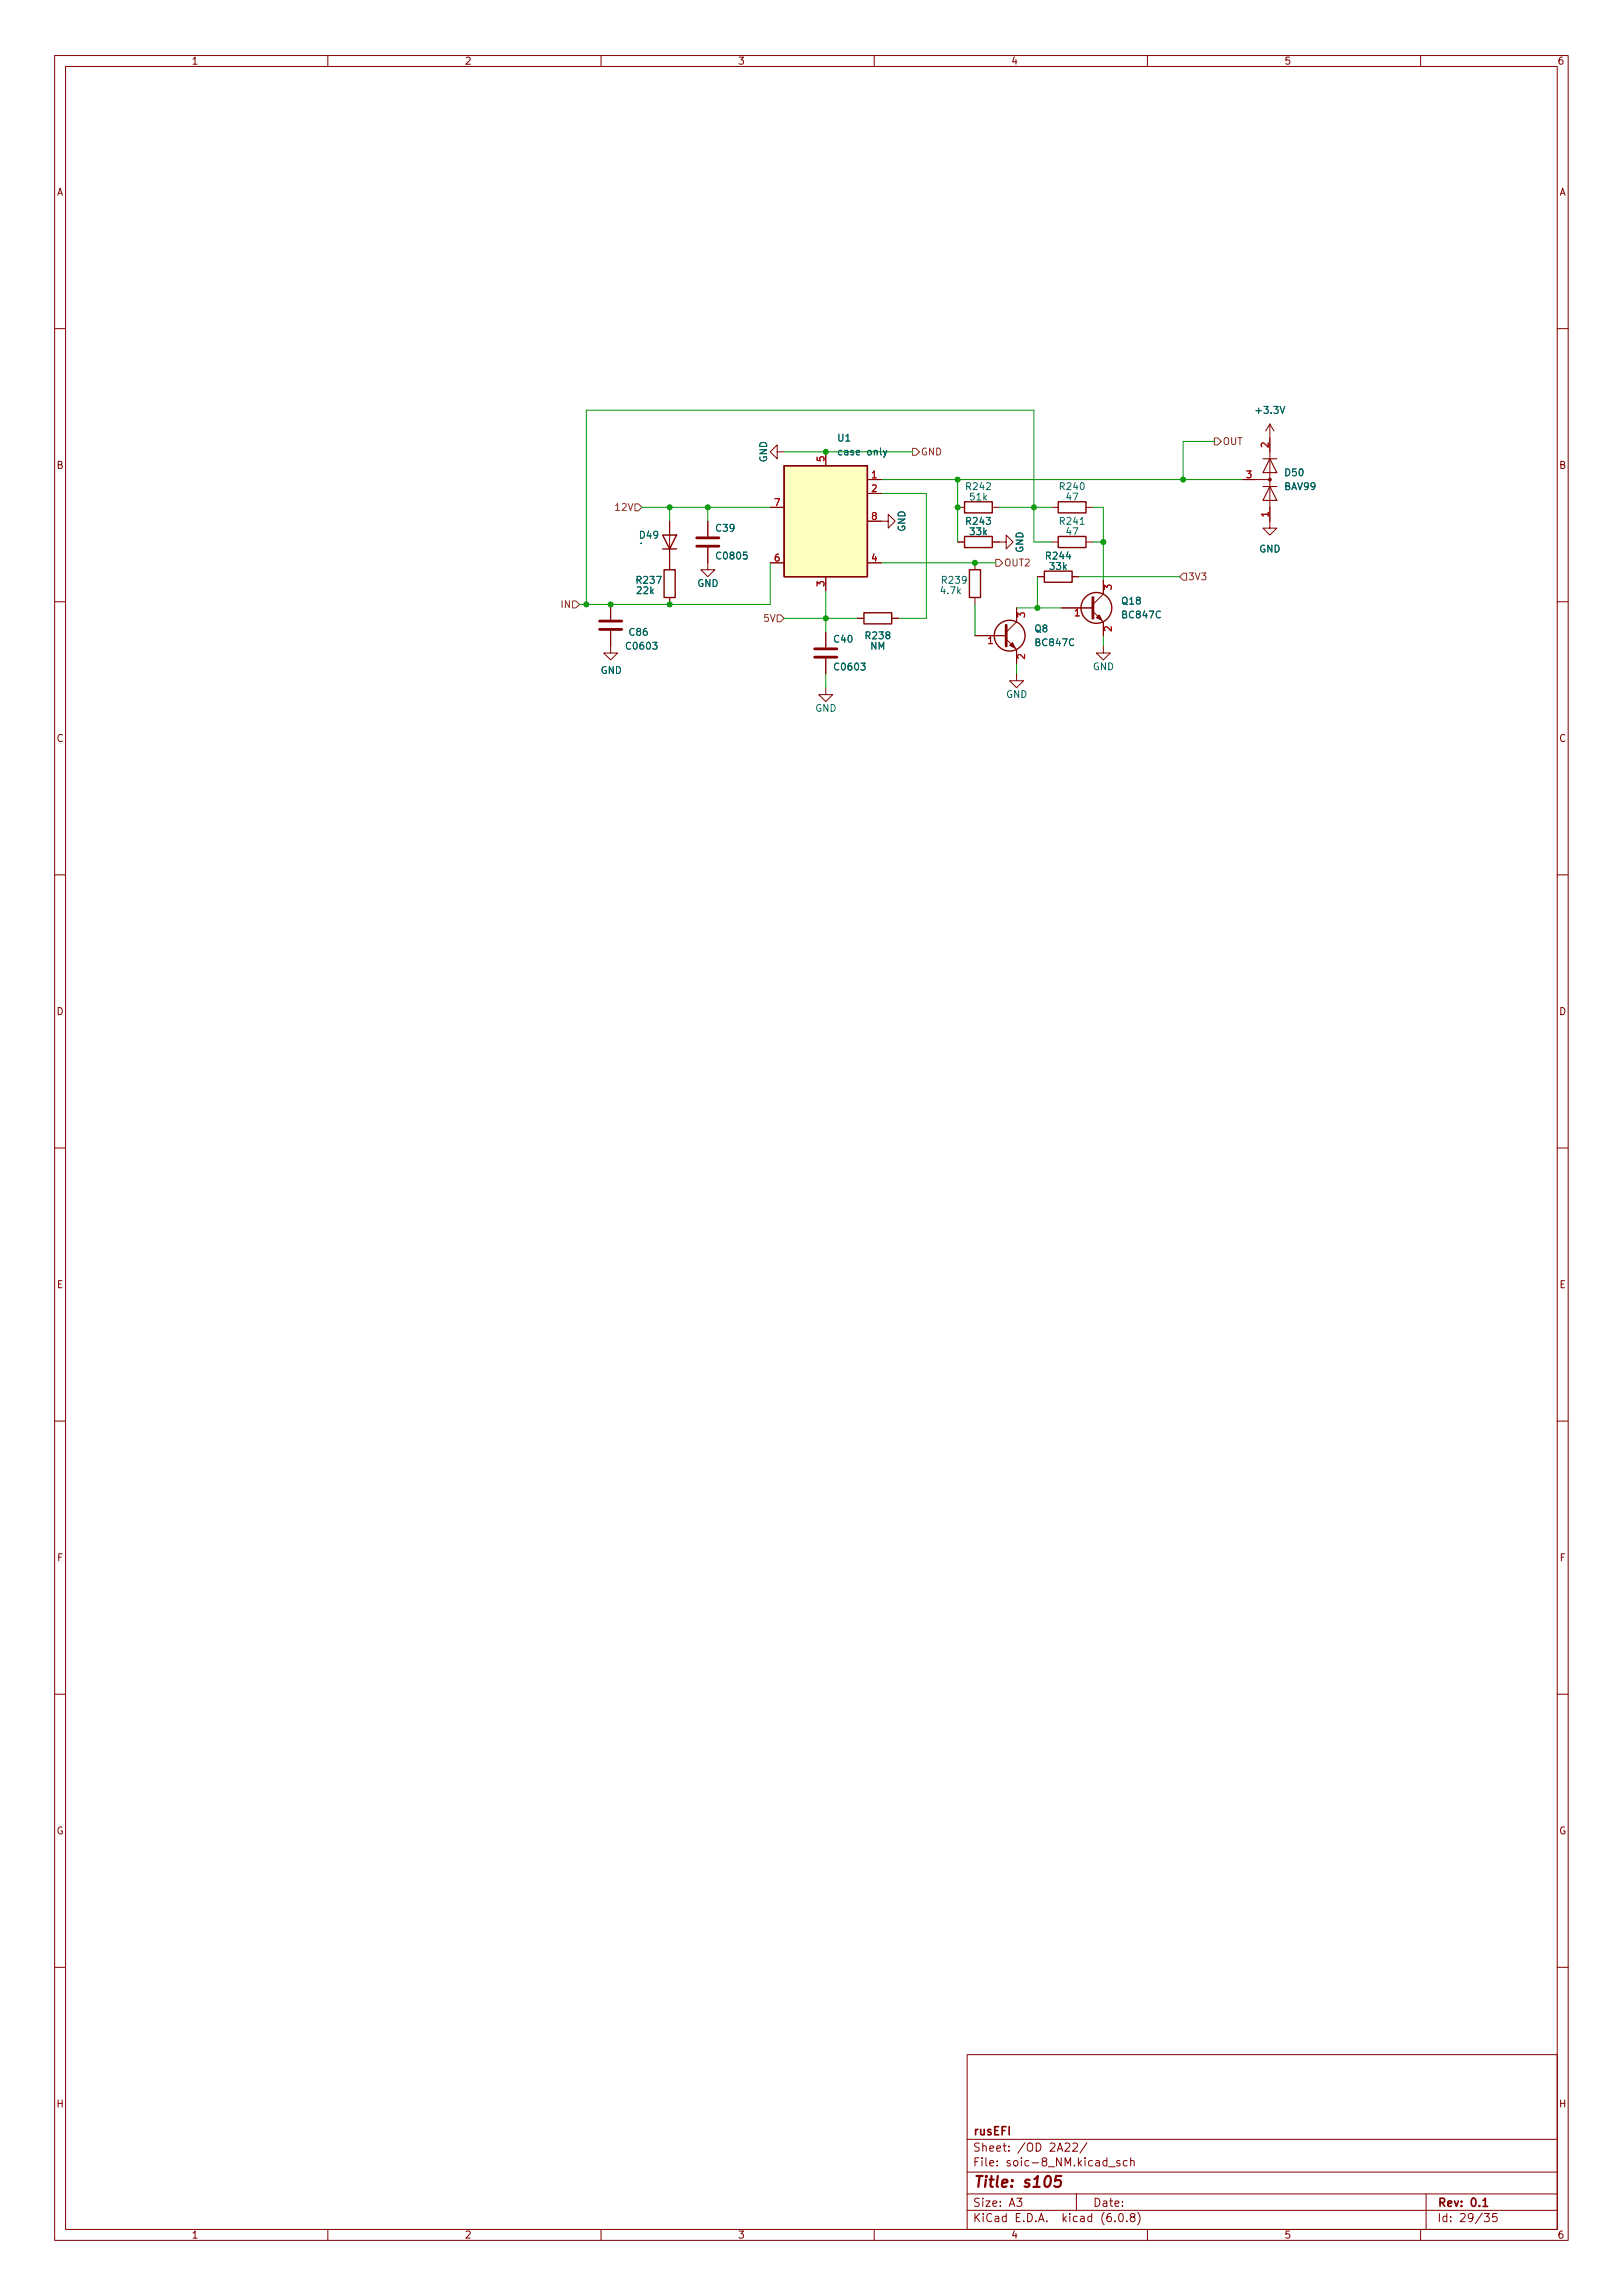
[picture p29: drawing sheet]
<svg xmlns="http://www.w3.org/2000/svg" width="297mm" height="420mm" viewBox="0 0 297 420" stroke-linecap="round" stroke-linejoin="round" font-family="sans-serif">
<defs><g id="words">
<text font-size="2.8" fill="#840000" x="178" y="400.5">Title: s105</text>
<g font-size="2.1" fill="#840000">
<text x="178" y="393.9">Sheet: /OD 2A22/</text>
<text x="178" y="390.9">rusEFI</text>
<text x="178" y="396.6">File: soic-8_NM.kicad_sch</text>
<text x="178" y="406.8">KiCad E.D.A. kicad (6.0.8)</text>
<text x="178" y="404">Size: A3</text>
<text x="200" y="404">Date:</text>
<text x="263" y="404">Rev: 0.1</text>
<text x="263" y="406.8">Id: 29/35</text>
</g>
<g font-size="1.8" fill="#840000">
<text x="35" y="11.8">1</text>
<text x="85" y="11.8">2</text>
<text x="135" y="11.8">3</text>
<text x="185" y="11.8">4</text>
<text x="235" y="11.8">5</text>
<text x="285" y="11.8">6</text>
<text x="10.3" y="35.8">A</text>
<text x="285.3" y="35.8">A</text>
<text x="10.3" y="85.8">B</text>
<text x="285.3" y="85.8">B</text>
<text x="10.3" y="135.8">C</text>
<text x="285.3" y="135.8">C</text>
<text x="10.3" y="185.8">D</text>
<text x="285.3" y="185.8">D</text>
<text x="10.4" y="235.8">E</text>
<text x="285.4" y="235.8">E</text>
<text x="10.4" y="285.8">F</text>
<text x="285.5" y="285.8">F</text>
<text x="10.3" y="335.8">G</text>
<text x="285.3" y="335.8">G</text>
<text x="10.3" y="385.8">H</text>
<text x="285.3" y="385.8">H</text>
<text x="35" y="409.8">1</text>
<text x="85" y="409.8">2</text>
<text x="135" y="409.8">3</text>
<text x="185" y="409.8">4</text>
<text x="235" y="409.8">5</text>
<text x="285" y="409.8">6</text>
</g>
<g font-size="1.8" fill="#006464">
<text x="230.1" y="75.7">+3.3V</text>
<text x="153.4" y="80.8">U1</text>
<text x="153.8" y="83.4">case only</text>
<text x="140.4" y="84.7" transform="rotate(-90 140.4 84.7)">GND</text>
<text x="177" y="89.7">R242</text>
<text x="194.1" y="89.7">R240</text>
<text x="235.1" y="89.7">BAV99</text>
<text x="235.3" y="87.2">D50</text>
<text x="177.6" y="91.6">51k</text>
<text x="195.2" y="91.6">47</text>
<text x="117.1" y="98.6">D49</text>
<text x="117.5" y="99.7" transform="rotate(-90 117.5 99.7)">.</text>
<text x="131.1" y="97.3">C39</text>
<text x="165.7" y="97.4" transform="rotate(-90 165.7 97.4)">GND</text>
<text x="177" y="96.1">R243</text>
<text x="177.6" y="98">33k</text>
<text x="187.3" y="101.2" transform="rotate(-90 187.3 101.2)">GND</text>
<text x="194.1" y="96.1">R241</text>
<text x="195.2" y="98">47</text>
<text x="230.4" y="101.1">GND</text>
<text x="116.6" y="106.8">R237</text>
<text x="127.6" y="107.4">GND</text>
<text x="131.3" y="102.4">C0805</text>
<text x="172.5" y="106.8">R239</text>
<text x="191.6" y="102.4">R244</text>
<text x="192.2" y="104.3">33k</text>
<text x="116.6" y="108.8">22k</text>
<text x="172.3" y="108.8">4.7k</text>
<text x="205.4" y="110.7">Q18</text>
<text x="205.5" y="113.2">BC847C</text>
<text x="114.8" y="118.9">C0603</text>
<text x="115.2" y="116.4">C86</text>
<text x="152.7" y="117.6">C40</text>
<text x="158.5" y="117">R238</text>
<text x="159.3" y="118.9">NM</text>
<text x="189.4" y="115.7">Q8</text>
<text x="189.6" y="118.3">BC847C</text>
<text x="109.9" y="123.4">GND</text>
<text x="152.9" y="122.7">C0603</text>
<text x="200" y="122.7">GND</text>
<text x="149.2" y="130.3">GND</text>
<text x="184.1" y="127.8">GND</text>
</g>
<g font-size="1.8" fill="#725600">
<text x="168.5" y="83.4">GND</text>
<text x="223.7" y="81.4">OUT</text>
<text x="112.9" y="93.5">12V</text>
<text x="183.7" y="103.7">OUT2</text>
<text x="217.4" y="106.2">3V3</text>
<text x="102.8" y="111.3">IN</text>
<text x="139.9" y="113.8">5V</text>
</g>
<g font-size="1.8" fill="#a90000">
<text x="232.2" y="81.9" transform="rotate(-90 232.2 81.9)">2</text>
<text x="150.9" y="84.5" transform="rotate(-90 150.9 84.5)">5</text>
<text x="159.5" y="87.5">1</text>
<text x="228.1" y="87.5">3</text>
<text x="141.7" y="92.6">7</text>
<text x="159.5" y="90.1">2</text>
<text x="159.5" y="95.2">8</text>
<text x="232.2" y="94.6" transform="rotate(-90 232.2 94.6)">1</text>
<text x="141.7" y="102.8">6</text>
<text x="150.9" y="107.3" transform="rotate(-90 150.9 107.3)">3</text>
<text x="159.5" y="102.8">4</text>
<text x="203.5" y="108" transform="rotate(-90 203.5 108)">3</text>
<text x="187.6" y="113.1" transform="rotate(-90 187.6 113.1)">3</text>
<text x="196.7" y="112.8">1</text>
<text x="180.8" y="117.9">1</text>
<text x="203.5" y="115.6" transform="rotate(-90 203.5 115.6)">2</text>
<text x="187.6" y="120.7" transform="rotate(-90 187.6 120.7)">2</text>
</g>
</g></defs>
<g fill="none" stroke="#840000" stroke-width=".18">
<path d="M10 10.2h277v400h-277zM12 12.2h273v396h-273zM60 10.2v2M110 10.2v2M160 10.2v2M210 10.2v2M260 10.2v2M10 60.2h2M232.4 77.6v19.1h-1.3l1.3 1.3 1.3-1.3h-1.3M232.4 77.6l.8 1.3M232.4 77.6l-.8 1.3M285 60.2h2"/>
<path d="M122.6 95.4v8.9M129.5 95.4v2.8M141 92.9h2.5M142.2 82.7v1.3l-1.2-1.3 1.2-1.3v1.3h1.3M151.1 82.7v2.6M158.7 95.4h3.9v-1.3l1.2 1.3-1.2 1.3v-1.3M158.7 87.8h2.6M158.7 90.3h2.6M175.3 99.2h1.2M175.3 92.9h1.2M181.6 99.2h2.5v1.3l1.3-1.3-1.3-1.2v1.2M181.6 92.9h1.3"/>
<path d="M192.4 99.2h1.3M192.4 92.9h1.3M198.8 99.2h1.2M198.8 92.9h1.2M227.3 87.8h5.1M10 110.2h2M111.8 115.5v4h1.2l-1.2 1.3-1.3-1.3h1.3M111.8 110.7v2.8M122.6 109.4v1.3M129.5 100.2v4.1h1.3l-1.3 1.3-1.2-1.3h1.2M141 103h2.5M151.1 105.6v2.5"/>
<path d="M151.1 115.7v2.8M156.8 113.2h1.3M158.7 103h2.6M163.2 113.2h1.3M178.4 116.4h5.7M178.4 103v1.3M178.4 109.4v1.3M184.1 117l2 1.9v2.6M186.1 111.3v2.5l-2 1.9M189.9 105.6h1.2M194.3 111.3h5.7M196.2 105.6h1.3"/>
<path d="M200 111.9l1.9 1.9v2.6M201.9 118.3v1.2h1.3l-1.3 1.3-1.2-1.3h1.2M201.9 106.2v2.6l-1.9 1.9M285 110.2h2M151.1 125.9v1.3h1.3l-1.3 1.2-1.2-1.2h1.2M151.1 120.6v2.8M186.1 123.4v1.2h1.2l-1.2 1.3-1.3-1.3h1.3M10 160.2h2M285 160.2h2M10 210.2h2M285 210.2h2M10 260.2h2"/>
<path d="M285 260.2h2M10 310.2h2M285 310.2h2M10 360.2h2M177 376.2h108v32h-108zM285 360.2h2M177 397.7h108M177 391.7h108M194.9 392.5l.6-.2 .2 .2 .1 .3-.9 1h.9M196.4 392.5l.5-.2 .2 .2 .1 .3-.9 1h.9M198.9 392.3l-1.3 1.9M202.9 396.7h1.2"/>
<path d="M204.9 395.6l-.3-.1-.2 .3v.2l.5 .1v.4h-.5M206.3 395.6l-.4-.1-.3 .3v.5l.1 .2h.6M206.9 395.7l.2-.2 .4 .1 .1 .9M206.9 395v1.5M60 408.2v2M110 408.2v2M160 408.2v2M177 404.7h108M177 401.7h108M186.1 402.4h.9l-.5 .6 .4 .2v.6l-.2 .1h-.4l-.2-.1M197 401.7v3M204.1 406.6v.1"/>
<path d="M204.9 405.3l.2-.1a.8 .8 0 0 1 .5 .8 .8 .8 0 0 1-.5 .7 1 1 0 0 1-.2-1.4zM206.2 406.6v.1M207.1 405.9l-.2-.3v-.2l.2-.2 .5 .1 .1 .2-.1 .2-.6 .3-.1 .2v.4l.2 .1h.5l.1-.2-.1-.5-.2-.1M208.2 405a1.72 1.72 0 0 1 0 2.3M210 408.2v2M260 408.2v2M261 401.7v6.5M271.7 405.2h.9l-.5 .6 .4 .2v.6l-.2 .1h-.4l-.2-.1M273.9 405.2h-.7l-.1 .8 .3-.2 .5 .1 .1 .2-.1 .5-.2 .1-.6-.1"/>
</g>
<path d="M271.4 402.9l.4-.5v1.5M271.4 403.9h.9" fill="none" stroke="#840000" stroke-width=".3"/>
<path d="M194.2 398.4h-.9l-.2 .9 .3-.2 .6 .1 .2 .3-.2 .7-.3 .2h-.5l-.2-.2" fill="none" stroke="#840000" stroke-width=".4"/>
<path d="M127.5 100h4.1M127.5 98.5h4.1M109.7 115.2h4.1M109.7 113.7h4.1M149.1 118.8h4.1M184.1 114.5v3.8M200 109.4v3.8M149.1 120.3h4.1" fill="none" stroke="#840000" stroke-width=".51"/>
<g fill="#840000" stroke="#840000" stroke-width=".18">
<path d="M200.7 113.1l.5-.5 .5 1z"/>
<path d="M184.8 118.2l.5-.6 .5 1.1z"/>
<circle cx="232.4" cy="87.8" r=".25"/>
</g>
<g fill="none" stroke="#840000" stroke-width=".25">
<path d="M121.3 98h2.5l-1.2 2.5zM143.5 85.3h15.2v20.3h-15.2zM176.5 98.2h5.1v2h-5.1zM176.5 91.9h5.1v2h-5.1zM193.7 98.2h5.1v2h-5.1zM193.7 91.9h5.1v2h-5.1zM121.3 100.5h2.5M121.5 104.3h2.1v5.1h-2.1zM158.1 112.2h5.1v2h-5.1zM177.4 104.3h2.1v5.1h-2.1zM191.1 104.6h5.1v2h-5.1z"/>
<circle cx="184.8" cy="116.4" r="2.82"/>
<circle cx="200.7" cy="111.3" r="2.82"/>
</g>
<path d="M231.1 89.1h2.6M231.1 84h2.6M232.4 89.1l1.3 2.5h-2.6zM232.4 84l1.3 2.5h-2.6z" fill="none" stroke="#840000" stroke-width=".2"/>
<path d="M143.5 85.3h15.2v20.3h-15.2z" fill="#ffffc2" stroke="#ffffc2" stroke-width=".18"/>
<path d="M161.7 82.4l.3 .9M162.3 82.4l-.4 1.2-.2 .1" fill="none" stroke="#006464" stroke-width=".18"/>
<path d="M116.2 92.2h.6l.7 .7-.7 .6h-.6zM167 82.1h.6l.7 .6-.7 .7h-.6zM222.2 80.2h.7l.6 .6-.6 .6h-.7zM104.8 110h.6l.6 .7-.6 .6h-.6zM142.2 112.6h.7l.6 .6-.6 .6h-.7zM182.2 102.4h.7l.6 .6-.6 .7h-.7zM215.9 105.6l.6-.7h.7v1.3h-.7z" fill="none" stroke="#725600" stroke-width=".18"/>
<g fill="none" stroke="#009600" stroke-width=".18">
<path d="M117.5 92.9h23.5M122.6 92.9v2.5M129.5 92.9v2.5M143.5 82.7h23.5M161.3 90.3h8.2v22.9h-5M161.3 87.8h66M175.3 87.8v11.4M182.9 92.9h9.5M192.4 99.2h-3.2v-24.1h-81.9v35.6M200 92.9h1.9v13.3M200 99.2h1.9M222.2 80.8h-5.7v7"/>
<path d="M141 103v7.7h-35M143.5 113.2h13.3M151.1 108.1v7.6M161.3 103h20.9M178.4 110.7v5.7M186.1 111.3h8.2M189.9 105.6v5.7M197.5 105.6h18.4M201.9 116.4v1.9M151.1 123.4v2.5M186.1 121.5v1.9"/>
</g>
<g fill="#009600" stroke="#009600" stroke-width=".18">
<circle cx="175.3" cy="92.9" r=".46"/>
<circle cx="189.2" cy="92.9" r=".46"/>
<circle cx="189.9" cy="111.3" r=".46"/>
<circle cx="175.3" cy="87.8" r=".46"/>
<circle cx="178.4" cy="103" r=".46"/>
<circle cx="216.5" cy="87.8" r=".46"/>
<circle cx="201.9" cy="99.2" r=".46"/>
<circle cx="122.6" cy="92.9" r=".46"/>
<circle cx="122.6" cy="110.7" r=".46"/>
<circle cx="129.5" cy="92.9" r=".46"/>
<circle cx="151.1" cy="113.2" r=".46"/>
<circle cx="111.8" cy="110.7" r=".46"/>
<circle cx="107.3" cy="110.7" r=".46"/>
<circle cx="151.1" cy="82.7" r=".46"/>
</g>
<use href="#words"/>
</svg>
